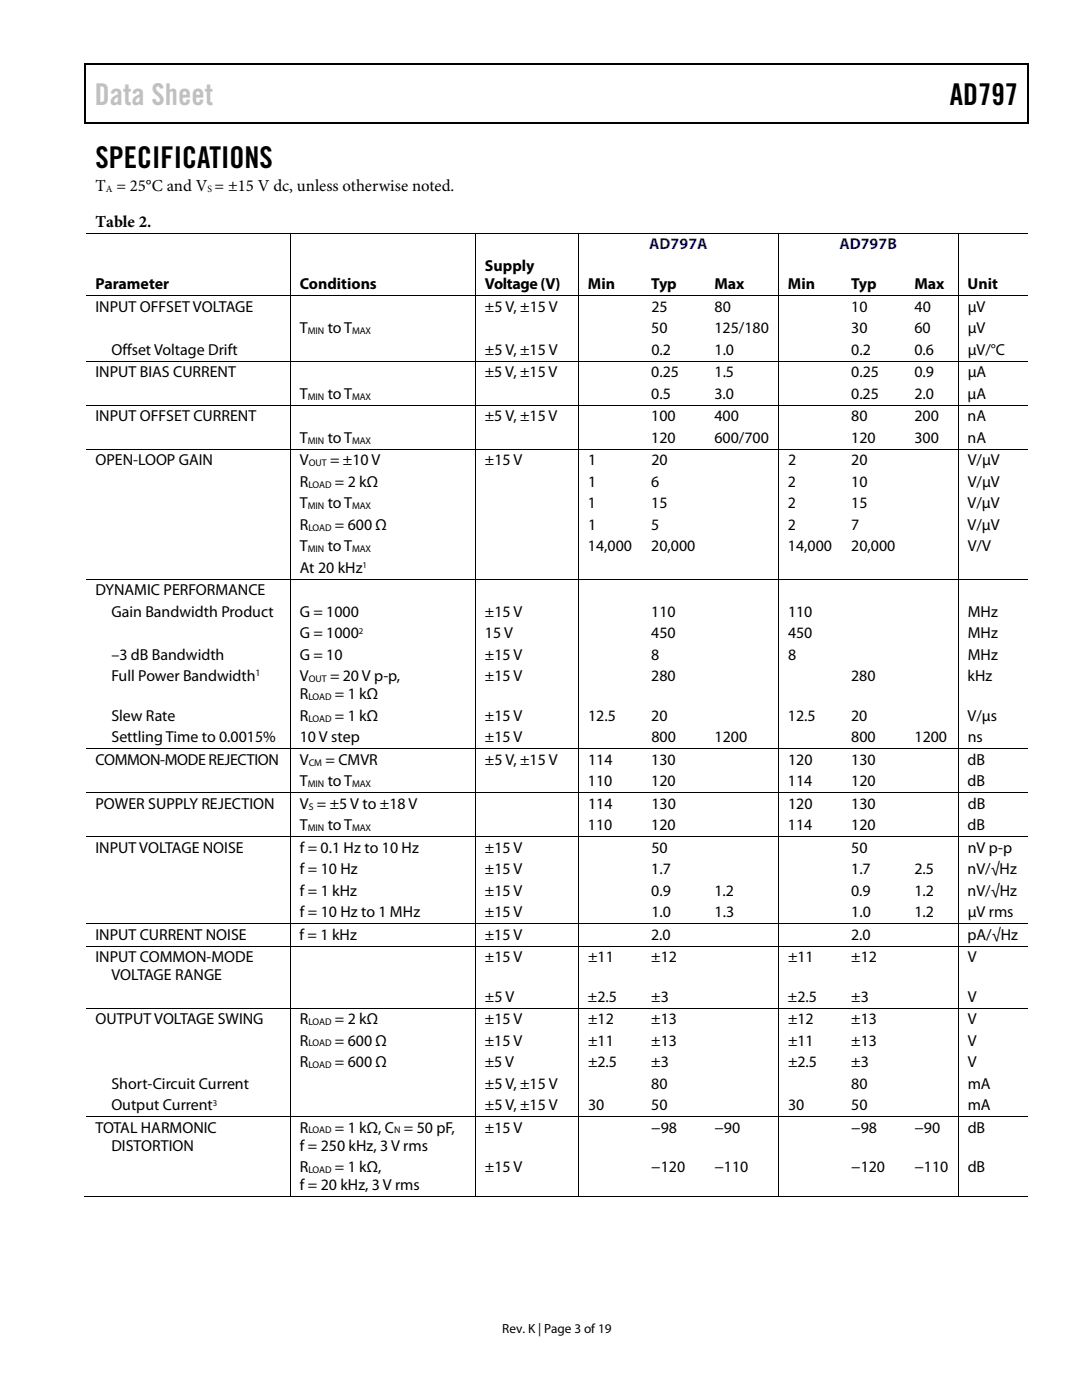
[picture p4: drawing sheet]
<svg xmlns="http://www.w3.org/2000/svg" width="216mm" height="279mm" viewBox="0 0 216 279" stroke-linecap="round" stroke-linejoin="round" font-family="sans-serif">
<defs><g id="words">
<text font-size="6" fill="#c0c0c0" x="18.9" y="21">Data Sheet</text>
<g font-size="6">
<text x="189.5" y="21">AD797</text>
<text x="19" y="33.6">SPECIFICATIONS</text>
</g>
<g font-size="3.3">
<text x="19" y="38.1">T = 25°C and V = ±15 V dc, unless otherwise noted.</text>
<text x="19.1" y="45.2">Table 2.</text>
</g>
<g font-size="3.2" fill="#00f">
<text x="129.5" y="49.8">AD797A</text>
<text x="167.5" y="49.8">AD797B</text>
</g>
<g font-size="3.2">
<text x="19" y="57.8">Parameter</text>
<text x="59.8" y="57.8">Conditions</text>
<text x="96.8" y="54.1">Supply</text>
<text x="96.8" y="57.8">Voltage (V)</text>
<text x="117.3" y="57.8">Min</text>
<text x="129.9" y="57.8">Typ</text>
<text x="142.6" y="57.8">Max</text>
<text x="157.2" y="57.8">Min</text>
<text x="169.8" y="57.8">Typ</text>
<text x="182.5" y="57.8">Max</text>
<text x="193.1" y="57.8">Unit</text>
<text x="19" y="62.2">INPUT OFFSET VOLTAGE</text>
<text x="96.8" y="62.2">±5 V, ±15 V</text>
<text x="130" y="62.2">25</text>
<text x="142.6" y="62.2">80</text>
<text x="169.9" y="62.2">10</text>
<text x="182.5" y="62.2">40</text>
<text x="193.1" y="62.2">μV</text>
<text x="22.2" y="70.8">Offset Voltage Drift</text>
<text x="59.8" y="66.5">T</text>
<text x="65.4" y="66.5">to T</text>
<text x="96.8" y="70.8">±5 V, ±15 V</text>
<text x="129.9" y="66.5">50</text>
<text x="130" y="70.8">0.2</text>
<text x="142.6" y="66.5">125/180</text>
<text x="142.6" y="70.8">1.0</text>
<text x="169.8" y="66.5">30</text>
<text x="169.9" y="70.8">0.2</text>
<text x="182.5" y="66.5">60</text>
<text x="182.5" y="70.8">0.6</text>
<text x="193.1" y="66.5">μV</text>
<text x="193.1" y="70.8">μV/°C</text>
<text x="19" y="75.3">INPUT BIAS CURRENT</text>
<text x="96.7" y="75.3">±5 V, ±15 V</text>
<text x="130" y="75.3">0.25</text>
<text x="142.6" y="75.3">1.5</text>
<text x="169.9" y="75.3">0.25</text>
<text x="182.5" y="75.3">0.9</text>
<text x="193.1" y="75.3">μA</text>
<text x="59.8" y="79.6">T</text>
<text x="65.4" y="79.6">to T</text>
<text x="129.9" y="79.6">0.5</text>
<text x="142.6" y="79.6">3.0</text>
<text x="169.8" y="79.6">0.25</text>
<text x="182.5" y="79.6">2.0</text>
<text x="193.1" y="79.6">μA</text>
<text x="19" y="84.1">INPUT OFFSET CURRENT</text>
<text x="59.8" y="88.4">T</text>
<text x="65.4" y="88.4">to T</text>
<text x="96.7" y="84.1">±5 V, ±15 V</text>
<text x="129.9" y="88.4">120</text>
<text x="130" y="84.1">100</text>
<text x="142.6" y="88.4">600/700</text>
<text x="142.6" y="84.1">400</text>
<text x="169.8" y="88.4">120</text>
<text x="169.8" y="84.1">80</text>
<text x="182.5" y="88.4">300</text>
<text x="182.5" y="84.1">200</text>
<text x="193.1" y="88.4">nA</text>
<text x="193.1" y="84.1">nA</text>
<text x="19" y="92.8">OPEN-LOOP GAIN</text>
<text x="59.8" y="92.8">V</text>
<text x="65.8" y="92.8">= ±10 V</text>
<text x="96.8" y="92.8">±15 V</text>
<text x="117.4" y="92.8">1</text>
<text x="130" y="92.8">20</text>
<text x="157.2" y="92.8">2</text>
<text x="169.9" y="92.8">20</text>
<text x="193.1" y="92.8">V/μV</text>
<text x="59.8" y="97.1">R</text>
<text x="59.8" y="101.4">T</text>
<text x="65.4" y="101.4">to T</text>
<text x="66.8" y="97.1">= 2 kΩ</text>
<text x="117.3" y="101.4">1</text>
<text x="117.3" y="97.1">1</text>
<text x="129.9" y="101.4">15</text>
<text x="130" y="97.1">6</text>
<text x="157.2" y="101.4">2</text>
<text x="157.2" y="97.1">2</text>
<text x="169.8" y="101.4">15</text>
<text x="169.8" y="97.1">10</text>
<text x="193.1" y="101.4">V/μV</text>
<text x="193.1" y="97.1">V/μV</text>
<text x="59.8" y="105.7">R</text>
<text x="66.8" y="105.7">= 600 Ω</text>
<text x="117.3" y="105.7">1</text>
<text x="129.9" y="105.7">5</text>
<text x="157.2" y="105.7">2</text>
<text x="169.8" y="105.7">7</text>
<text x="193.1" y="105.7">V/μV</text>
<text x="59.8" y="110">T</text>
<text x="65.4" y="110">to T</text>
<text x="117.3" y="110">14,000</text>
<text x="129.9" y="110">20,000</text>
<text x="157.2" y="110">14,000</text>
<text x="169.8" y="110">20,000</text>
<text x="193.1" y="110">V/V</text>
<text x="19" y="118.8">DYNAMIC PERFORMANCE</text>
<text x="59.8" y="114.3">At 20 kHz</text>
<text x="22.2" y="123.1">Gain Bandwidth Product</text>
<text x="59.8" y="123.1">G = 1000</text>
<text x="96.7" y="123.1">±15 V</text>
<text x="130" y="123.1">110</text>
<text x="157.2" y="123.1">110</text>
<text x="193.1" y="123.1">MHz</text>
<text x="22.2" y="131.7">–3 dB Bandwidth</text>
<text x="59.8" y="131.7">G = 10</text>
<text x="59.8" y="127.4">G = 1000</text>
<text x="96.8" y="131.7">±15 V</text>
<text x="96.8" y="127.4">15 V</text>
<text x="130" y="127.4">450</text>
<text x="130" y="131.7">8</text>
<text x="157.2" y="127.4">450</text>
<text x="157.2" y="131.7">8</text>
<text x="193.1" y="127.4">MHz</text>
<text x="193.1" y="131.7">MHz</text>
<text x="22.2" y="136">Full Power Bandwidth</text>
<text x="59.8" y="136">V</text>
<text x="65.8" y="136">= 20 V p-p,</text>
<text x="96.8" y="136">±15 V</text>
<text x="130" y="136">280</text>
<text x="169.8" y="136">280</text>
<text x="193.1" y="136">kHz</text>
<text x="22.2" y="143.9">Slew Rate</text>
<text x="59.8" y="139.6">R</text>
<text x="59.8" y="143.9">R</text>
<text x="66.8" y="139.6">= 1 kΩ</text>
<text x="66.8" y="143.9">= 1 kΩ</text>
<text x="96.8" y="143.9">±15 V</text>
<text x="117.3" y="143.9">12.5</text>
<text x="130" y="143.9">20</text>
<text x="157.2" y="143.9">12.5</text>
<text x="169.8" y="143.9">20</text>
<text x="193.1" y="143.9">V/μs</text>
<text x="22.2" y="148.2">Settling Time to 0.0015%</text>
<text x="59.8" y="148.2">10 V step</text>
<text x="96.8" y="148.2">±15 V</text>
<text x="130" y="148.2">800</text>
<text x="142.6" y="148.2">1200</text>
<text x="169.9" y="148.2">800</text>
<text x="182.5" y="148.2">1200</text>
<text x="193.1" y="148.2">ns</text>
<text x="19" y="152.6">COMMON-MODE REJECTION</text>
<text x="59.8" y="152.6">V</text>
<text x="65" y="152.6">= CMVR</text>
<text x="96.8" y="152.6">±5 V, ±15 V</text>
<text x="117.4" y="152.6">114</text>
<text x="130" y="152.6">130</text>
<text x="157.2" y="152.6">120</text>
<text x="169.8" y="152.6">130</text>
<text x="193.1" y="152.6">dB</text>
<text x="19" y="161.4">POWER SUPPLY REJECTION</text>
<text x="59.8" y="156.9">T</text>
<text x="59.8" y="161.4">V = ±5 V to ±18 V</text>
<text x="65.4" y="156.9">to T</text>
<text x="117.3" y="156.9">110</text>
<text x="117.4" y="161.4">114</text>
<text x="129.9" y="156.9">120</text>
<text x="130" y="161.4">130</text>
<text x="157.2" y="156.9">114</text>
<text x="157.3" y="161.4">120</text>
<text x="169.8" y="156.9">120</text>
<text x="169.9" y="161.4">130</text>
<text x="193.1" y="156.9">dB</text>
<text x="193.1" y="161.4">dB</text>
<text x="59.8" y="165.7">T</text>
<text x="65.4" y="165.7">to T</text>
<text x="117.3" y="165.7">110</text>
<text x="129.9" y="165.7">120</text>
<text x="157.2" y="165.7">114</text>
<text x="169.8" y="165.7">120</text>
<text x="193.1" y="165.7">dB</text>
<text x="19" y="170.2">INPUT VOLTAGE NOISE</text>
<text x="59.8" y="170.2">f = 0.1 Hz to 10 Hz</text>
<text x="96.8" y="170.2">±15 V</text>
<text x="130" y="170.2">50</text>
<text x="169.9" y="170.2">50</text>
<text x="193.1" y="170.2">nV p-p</text>
<text x="59.8" y="174.5">f = 10 Hz</text>
<text x="59.8" y="178.8">f = 1 kHz</text>
<text x="96.7" y="174.5">±15 V</text>
<text x="96.8" y="178.8">±15 V</text>
<text x="129.9" y="178.8">0.9</text>
<text x="130" y="174.5">1.7</text>
<text x="142.6" y="178.8">1.2</text>
<text x="169.8" y="178.8">0.9</text>
<text x="169.8" y="174.5">1.7</text>
<text x="182.4" y="178.8">1.2</text>
<text x="182.5" y="174.5">2.5</text>
<text x="193.1" y="174.5">nV/√Hz</text>
<text x="193.1" y="178.8">nV/√Hz</text>
<text x="59.8" y="183.1">f = 10 Hz to 1 MHz</text>
<text x="96.8" y="183.1">±15 V</text>
<text x="130" y="183.1">1.0</text>
<text x="142.6" y="183.1">1.3</text>
<text x="169.9" y="183.1">1.0</text>
<text x="182.5" y="183.1">1.2</text>
<text x="193.1" y="183.1">μV rms</text>
<text x="19" y="187.5">INPUT CURRENT NOISE</text>
<text x="59.8" y="187.5">f = 1 kHz</text>
<text x="96.7" y="187.5">±15 V</text>
<text x="129.9" y="187.5">2.0</text>
<text x="169.8" y="187.5">2.0</text>
<text x="193.1" y="187.5">pA/√Hz</text>
<text x="19" y="192">INPUT COMMON-MODE</text>
<text x="22.2" y="195.6">VOLTAGE RANGE</text>
<text x="96.8" y="192">±15 V</text>
<text x="117.3" y="192">±11</text>
<text x="130" y="192">±12</text>
<text x="157.2" y="192">±11</text>
<text x="169.9" y="192">±12</text>
<text x="193.1" y="192">V</text>
<text x="96.8" y="199.9">±5 V</text>
<text x="117.3" y="199.9">±2.5</text>
<text x="129.9" y="199.9">±3</text>
<text x="157.2" y="199.9">±2.5</text>
<text x="169.9" y="199.9">±3</text>
<text x="193.1" y="199.9">V</text>
<text x="19" y="204.4">OUTPUT VOLTAGE SWING</text>
<text x="59.8" y="204.4">R</text>
<text x="59.8" y="208.7">R</text>
<text x="66.8" y="204.4">= 2 kΩ</text>
<text x="66.8" y="208.7">= 600 Ω</text>
<text x="96.7" y="208.7">±15 V</text>
<text x="96.8" y="204.4">±15 V</text>
<text x="117.3" y="208.7">±11</text>
<text x="117.3" y="204.4">±12</text>
<text x="130" y="208.7">±13</text>
<text x="130" y="204.4">±13</text>
<text x="157.2" y="208.7">±11</text>
<text x="157.2" y="204.4">±12</text>
<text x="169.9" y="204.4">±13</text>
<text x="169.9" y="208.7">±13</text>
<text x="193.1" y="204.4">V</text>
<text x="193.1" y="208.7">V</text>
<text x="59.8" y="213">R</text>
<text x="66.8" y="213">= 600 Ω</text>
<text x="96.7" y="213">±5 V</text>
<text x="117.3" y="213">±2.5</text>
<text x="129.9" y="213">±3</text>
<text x="157.2" y="213">±2.5</text>
<text x="169.9" y="213">±3</text>
<text x="193.1" y="213">V</text>
<text x="22.2" y="217.3">Short-Circuit Current</text>
<text x="22.2" y="221.6">Output Current</text>
<text x="96.8" y="221.6">±5 V, ±15 V</text>
<text x="96.8" y="217.3">±5 V, ±15 V</text>
<text x="117.3" y="221.6">30</text>
<text x="130" y="221.6">50</text>
<text x="130" y="217.3">80</text>
<text x="157.2" y="221.6">30</text>
<text x="169.9" y="221.6">50</text>
<text x="169.9" y="217.3">80</text>
<text x="193.1" y="217.3">mA</text>
<text x="193.1" y="221.6">mA</text>
<text x="19" y="226">TOTAL HARMONIC</text>
<text x="59.8" y="226">R</text>
<text x="66.8" y="226">= 1 kΩ, C = 50 pF,</text>
<text x="96.8" y="226">±15 V</text>
<text x="130" y="226">−98</text>
<text x="142.6" y="226">−90</text>
<text x="169.9" y="226">−98</text>
<text x="182.5" y="226">−90</text>
<text x="193.1" y="226">dB</text>
<text x="22.2" y="229.6">DISTORTION</text>
<text x="59.8" y="233.9">R</text>
<text x="59.8" y="229.6">f = 250 kHz, 3 V rms</text>
<text x="66.8" y="233.9">= 1 kΩ,</text>
<text x="96.8" y="233.9">±15 V</text>
<text x="130" y="233.9">−120</text>
<text x="142.6" y="233.9">−110</text>
<text x="169.9" y="233.9">−120</text>
<text x="182.5" y="233.9">−110</text>
<text x="193.1" y="233.9">dB</text>
<text x="59.8" y="237.5">f = 20 kHz, 3 V rms</text>
</g>
<text font-size="2.6" x="100.2" y="266">Rev. K | Page 3 of 19</text>
<g font-size="1.9">
<text x="21.1" y="38.3">A</text>
<text x="41.4" y="38.3">S</text>
<text x="61.4" y="66.7">MIN</text>
<text x="70.3" y="66.7">MAX</text>
<text x="61.4" y="79.8">MIN</text>
<text x="70.3" y="79.8">MAX</text>
<text x="61.4" y="88.5">MIN</text>
<text x="70.3" y="88.5">MAX</text>
<text x="61.6" y="93">OUT</text>
<text x="61.4" y="101.6">MIN</text>
<text x="61.5" y="97.3">LOAD</text>
<text x="70.3" y="101.6">MAX</text>
<text x="61.5" y="105.9">LOAD</text>
<text x="61.4" y="110.2">MIN</text>
<text x="70.3" y="110.2">MAX</text>
<text x="51" y="134.9">1</text>
<text x="61.6" y="136.2">OUT</text>
<text x="61.5" y="139.7">LOAD</text>
<text x="61.5" y="144">LOAD</text>
<text x="61.6" y="152.8">CM</text>
<text x="61.4" y="157.1">MIN</text>
<text x="61.6" y="161.6">S</text>
<text x="70.3" y="157.1">MAX</text>
<text x="61.4" y="165.9">MIN</text>
<text x="70.3" y="165.9">MAX</text>
<text x="61.5" y="204.5">LOAD</text>
<text x="61.5" y="208.8">LOAD</text>
<text x="61.5" y="213.1">LOAD</text>
<text x="61.5" y="226.2">LOAD</text>
<text x="78.6" y="226.2">N</text>
<text x="61.5" y="234.1">LOAD</text>
</g>
<g font-size="1.8">
<text x="72.3" y="113.4">1</text>
<text x="71.6" y="126.5">2</text>
<text x="42.5" y="220.7">3</text>
</g>
</g></defs>
<path d="M16.9 12.7h.2v1h-.2zM205.1 12.7h.2v1h-.2zM205.1 12.7h.2v.3h-.2zM82.3 24.4h.2v.3h-.2zM205.1 24.4h.2v.3h-.2z" fill="#000"/>
<path d="M16.9 12.8h188.2M17 13.7v11M205.2 13.7v11M205.1 24.5h-188.2" fill="none" stroke="#000" stroke-width=".25"/>
<g fill="none" stroke="#000" stroke-width=".2">
<path d="M17.1 46.5h188M17.1 59h188M57.9 46.6v12.3M57.9 59.1v12.9M94.8 46.6v12.3M94.8 59.1v12.9M115.4 46.6v12.3M115.4 59.1v12.9M155.3 46.6v12.3M155.3 59.1v12.9M191.2 46.6v12.3M191.2 59.1v12.9"/>
<path d="M17.1 72.1h188M57.9 72.2v8.6M94.8 72.2v8.6M115.4 72.2v8.6M155.3 72.2v8.6M191.2 72.2v8.6M17.1 80.9h188M17.1 89.6h188M57.9 80.9v8.7M57.9 89.7v25.8M94.8 80.9v8.7M94.8 89.7v25.8"/>
<path d="M115.4 80.9v8.7M115.4 89.7v25.8M155.3 80.9v8.7M155.3 89.7v25.8M191.2 80.9v8.7M191.2 89.7v25.8M17.1 115.6h188M57.9 115.7v33.7M94.8 115.7v33.7M115.4 115.7v33.7M155.3 115.7v33.7M191.2 115.7v33.7"/>
<path d="M17.1 149.4h188M17.1 158.2h188M57.9 149.5v8.6M57.9 158.3v8.6M94.8 149.5v8.6M94.8 158.3v8.6M115.4 149.5v8.6M115.4 158.3v8.6M155.3 149.5v8.6M155.3 158.3v8.6M191.2 149.5v8.6M191.2 158.3v8.6"/>
<path d="M17.1 167h188M57.9 167v17.2M94.8 167v17.2M115.4 167v17.2M155.3 167v17.2M191.2 167v17.2M17.1 184.3h188M17.1 188.8h188M57.9 184.4v4.3M57.9 188.9v12.2M94.8 184.4v4.3M94.8 188.9v12.2"/>
<path d="M115.4 184.4v4.3M115.4 188.9v12.2M155.3 184.4v4.3M155.3 188.9v12.2M191.2 184.4v4.3M191.2 188.9v12.2M17.1 201.2h188M57.9 201.3v21.4M94.8 201.3v21.4M115.4 201.3v21.4M155.3 201.3v21.4M191.2 201.3v21.4"/>
<path d="M16.9 238.8h40.9M17.1 222.8h188M57.9 222.9v16M58 238.8h36.8M94.8 222.9v16M94.9 238.8h20.4M115.4 222.9v16M115.5 238.8h39.7M155.3 222.9v16M155.4 238.8h35.7M191.2 222.9v16M191.3 238.8h13.8"/>
</g>
<use href="#words"/>
</svg>
